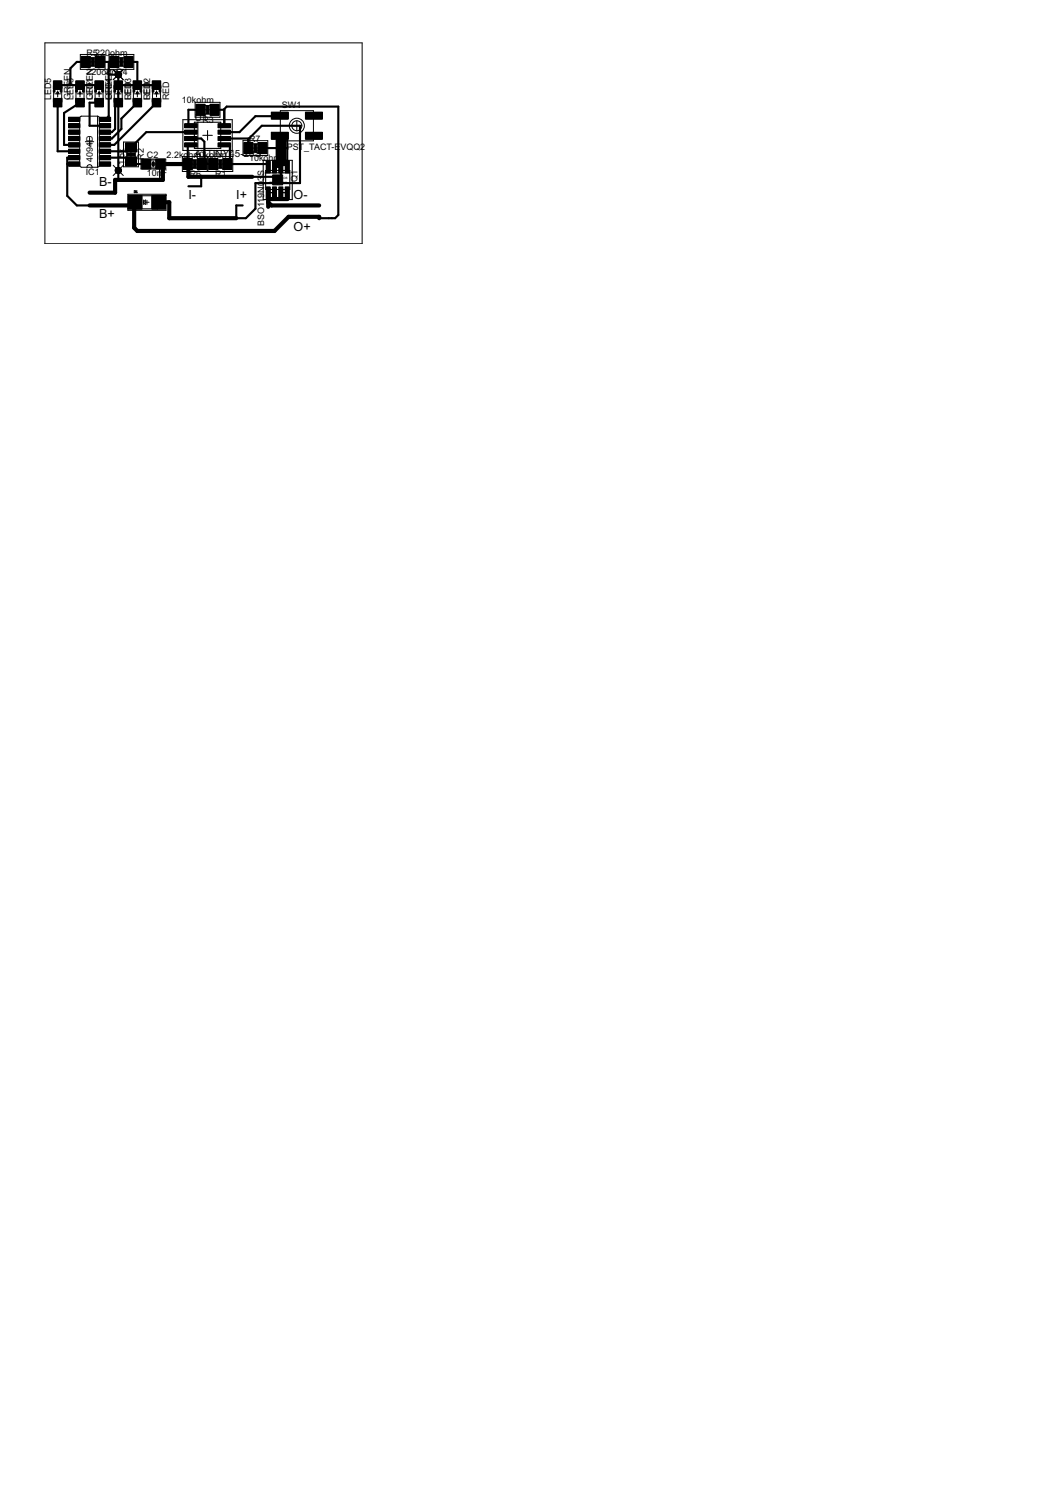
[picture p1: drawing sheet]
<svg xmlns="http://www.w3.org/2000/svg" width="210mm" height="297mm" viewBox="0 0 210 297" stroke-linecap="round" stroke-linejoin="round" font-family="sans-serif">
<defs><g id="words">
<g font-size="2.8">
<text x="19.7" y="37.1">B-</text>
<text x="37.5" y="39.6">I-</text>
<text x="47" y="39.6">I+</text>
<text x="58.4" y="39.6">O-</text>
<text x="19.7" y="43.4">B+</text>
<text x="58.4" y="46">O+</text>
</g>
<g font-size="2.2">
<text x="38.8" y="24.1">U1</text>
<text x="38.8" y="31.2">A</text>
<text x="46.7" y="31.2">5-20S</text>
</g>
<g font-size="2">
<text x="17.2" y="11.1">R522</text>
<text x="20.9" y="11.1">0</text>
<text x="21.9" y="11.1">ohm</text>
<text x="17.2" y="14.9">220oh</text>
<text x="22.2" y="14.9">mR4</text>
<text x="10.2" y="19.9" transform="rotate(-90 10.2 19.9)">LED5</text>
<text x="14" y="19.9" transform="rotate(-90 14 19.9)">GREEN</text>
<text x="14.6" y="19.9" transform="rotate(-90 14.6 19.9)">LED6</text>
<text x="18.5" y="19.9" transform="rotate(-90 18.5 19.9)">LED</text>
<text x="18.5" y="19.9" transform="rotate(-90 18.5 19.9)">GRE1EN</text>
<text x="22.3" y="19.9" transform="rotate(-90 22.3 19.9)">LED4</text>
<text x="22.3" y="19.9" transform="rotate(-90 22.3 19.9)">GREEN</text>
<text x="26.1" y="19.9" transform="rotate(-90 26.1 19.9)">LED</text>
<text x="26.1" y="19.9" transform="rotate(-90 26.1 19.9)">RED3</text>
<text x="29.9" y="19.9" transform="rotate(-90 29.9 19.9)">LED</text>
<text x="29.9" y="19.9" transform="rotate(-90 29.9 19.9)">RED2</text>
<text x="33.7" y="19.9" transform="rotate(-90 33.7 19.9)">RED</text>
<text x="36.2" y="20.6">10k</text>
<text x="39.1" y="20.6">ohm</text>
<text x="56.1" y="21.5">SW1</text>
<text x="40.3" y="24.4">R3</text>
<text x="49.5" y="28.2">R7</text>
<text x="57" y="29.8">PST_TACT-E</text>
<text x="67.7" y="29.8">VQQ2</text>
<text x="17.1" y="34.9">IC1</text>
<text x="18.5" y="32.2" transform="rotate(-90 18.5 32.2)">4094D</text>
<text x="24.8" y="32.8" transform="rotate(-90 24.8 32.8)">1.</text>
<text x="24.8" y="31.4" transform="rotate(-90 24.8 31.4)">5k</text>
<text x="28.6" y="31.7" transform="rotate(-90 28.6 31.7)">R2</text>
<text x="29.2" y="31.5">C2</text>
<text x="29.2" y="35">10n</text>
<text x="32.2" y="35">F</text>
<text x="33.1" y="31.4">2.2k</text>
<text x="36.5" y="31.4">o</text>
<text x="37.5" y="31.4">hmT</text>
<text x="37.7" y="35.2">R6</text>
<text x="38.7" y="31.4">10</text>
<text x="40.7" y="31.4">kToIhNmY4</text>
<text x="42.8" y="35.2">R1</text>
<text x="49.5" y="32">10k</text>
<text x="52.4" y="32">ohm</text>
<text x="52.6" y="35.1" transform="rotate(-90 52.6 35.1)">S</text>
<text x="52.6" y="39.4" transform="rotate(-90 52.6 39.4)">9N0</text>
<text x="52.6" y="36.1" transform="rotate(-90 52.6 36.1)">3</text>
<text x="59.2" y="36.3" transform="rotate(-90 59.2 36.3)">Q1</text>
<text x="52.6" y="45" transform="rotate(-90 52.6 45)">BSO11</text>
</g>
<text font-size=".7" x="54.9" y="35.6">IPC SO8</text>
<text font-size=".5" x="53.5" y="36.5">JEDEC MS-012 AA</text>
</g></defs>
<g fill="#000" stroke="#000" stroke-width=".2">
<circle cx="23.5" cy="14.9" r=".61"/>
<circle cx="23.5" cy="33.9" r=".51"/>
<circle cx="23.5" cy="33.9" r=".61"/>
</g>
<path d="M23.5 14.9v19" fill="none" stroke="#000" stroke-width=".42"/>
<circle cx="23.5" cy="33.9" r=".3" fill="#fff" stroke="#000" stroke-width=".2"/>
<circle cx="23.5" cy="14.9" r=".51" fill="#000" stroke="#000" stroke-width=".2"/>
<circle cx="23.5" cy="14.9" r=".3" fill="#fff" stroke="#000" stroke-width=".2"/>
<circle cx="23.5" cy="14.9" r=".51" fill="#000" stroke="#000" stroke-width=".2"/>
<circle cx="23.5" cy="14.9" r=".3" fill="#fff" stroke="#000" stroke-width=".2"/>
<g fill="#000" stroke="#000" stroke-width=".2">
<path d="M10.7 16.2h1.5v1.5h-1.5zM10.7 19.7h1.5v1.5h-1.5zM15.2 16.2h1.5v1.5h-1.5zM15.2 19.7h1.5v1.5h-1.5zM16.3 11.3h1.6v2h-1.6zM19 16.2h1.5v1.5h-1.5zM19 19.7h1.5v1.5h-1.5zM19 11.3h1.7v2h-1.7zM21.9 11.3h1.7v2h-1.7zM22.8 16.2h1.5v1.5h-1.5zM22.8 19.7h1.5v1.5h-1.5zM24.8 11.3h1.6v2h-1.6z"/>
<path d="M26.6 16.2h1.5v1.5h-1.5zM26.6 19.7h1.5v1.5h-1.5zM30.4 16.2h1.5v1.5h-1.5zM30.4 19.7h1.5v1.5h-1.5zM13.7 32.3h2.1v.7h-2.1zM13.7 31h2.1v.7h-2.1zM13.7 29.8h2.1v.6h-2.1zM13.7 28.5h2.1v.7h-2.1zM13.7 27.2h2.1v.7h-2.1zM13.7 26h2.1v.6h-2.1zM13.7 24.7h2.1v.7h-2.1zM13.7 23.4h2.1v.7h-2.1z"/>
<path d="M19.9 32.3h2v.7h-2zM19.9 31h2v.7h-2zM19.9 29.8h2v.6h-2zM19.9 28.5h2v.7h-2zM19.9 27.2h2v.7h-2zM19.9 26h2v.6h-2zM19.9 24.7h2v.7h-2zM19.9 23.4h2v.7h-2zM25.1 28.5h2v1.6h-2zM25.1 31.3h2v1.6h-2zM25.6 39h2.6v2.5h-2.6zM28.3 31.7h1.6v1.8h-1.6z"/>
<path d="M30.3 39h2.6v2.5h-2.6zM31.1 31.7h1.6v1.8h-1.6zM36.6 31.6h1.6v2h-1.6zM36.8 26h2.3v.6h-2.3zM36.8 24.7h2.3v.6h-2.3zM36.8 27.3h2.3v.6h-2.3zM36.8 28.5h2.3v.6h-2.3zM39.1 20.8h1.6v2h-1.6zM39.3 31.6h1.7v2h-1.7zM41.6 31.6h1.6v2h-1.6zM41.9 20.8h1.6v2h-1.6zM43.5 26h2.3v.6h-2.3z"/>
<path d="M43.5 24.7h2.3v.6h-2.3zM43.5 27.3h2.3v.6h-2.3zM43.5 28.5h2.3v.6h-2.3zM44.4 31.6h1.6v2h-1.6zM48.6 28.5h1.6v2h-1.6zM51.4 28.5h1.6v2h-1.6zM53.1 32.1h.6v2.2h-.6zM53.1 37.3h.6v2.2h-.6zM54.1 22.4h3.2v1.2h-3.2zM54.1 26.4h3.2v1.2h-3.2zM54.3 32.1h.6v2.2h-.6zM54.3 37.3h.6v2.2h-.6z"/>
<path d="M55.6 32.1h.6v2.2h-.6zM55.6 37.3h.6v2.2h-.6zM56.9 32.1h.5v2.2h-.5zM56.9 37.3h.5v2.2h-.5zM60.9 22.4h3.2v1.2h-3.2zM60.9 26.4h3.2v1.2h-3.2z"/>
</g>
<g fill="none" stroke="#000" stroke-width=".42">
<path d="M11.5 16.9h8.2M17.1 12.3h-1.8l-1.3 1.3v3.3M19.9 12.3h2.9M21.6 12.3v10.8l-.7 .6M21.6 14.9h1.9M23.5 16.9h7.6M25.6 12.3h1.7v4.6M11.5 20.4l-.2 .2h-.5l.7 .6v8.9h3.3M13.4 32.6h1.4M14.8 31.4h-1.4v7.6l1.9 1.9h2.5M15.9 20.4l-3.2 2.1v6.3h2.1M19.7 20.4h-1.9v4.6h3.1"/>
<path d="M20.9 31.4h4.4l1.3 1.2h2.5M23.5 33.9v1.9h-.6M23.5 20.4l-.6 .7v4.6l-.6 .6h-1.4M27.3 20.4l-3.1 3.2v2.1l-1.9 1.9h-1.4M31.1 20.4l-8.4 8.4h-1.8M38 28.8h-.6v3.8l.1 .2M38 27.6h2l.7 .6v3.8l.6 .6M38 26.3h-8.9l-3.8 3.8h-4.4M39.9 21.8h-2.4v3.2h.5M40 35.2v1.9h-2.5M40.2 32.6h2.2M42.7 21.8h1.9"/>
<path d="M44.6 28.8h1.1v3.8M44.6 27.6h4.8v1.9M44.6 25v-3.3l.5-.5h22.2v21.6l-.6 .6h-3.2M45.2 32.6h8.2v.6M49.4 27.7l2.7-2.7h7.6v11.4h-8.9v5.1l-1.9 1.9h-1.9v-2.5h1.3M52.2 29.5h4.9M55.2 26.9h.7M55.2 23v.1h-4.4l-3.2 3.2h-3M55.9 32v3.2h-9.5M56.5 26.9h.6v6.3M57.1 32h-2.5v1.2h1.3M25.4 40.9h.7"/>
<path d="M31.6 40.2l1 1.1"/>
</g>
<path d="M37.4 32.6h-5v3.2h-9.5v2.5h-5.1M37.5 32.8v2.4h12.7M53.4 38.4v2.7M55.2 26.9v5.7h1.3v-5.7h-.6v5.7M57.1 38.4v1.2h-3.7M17.8 40.9h7.6M26.5 40.6l.4-.4-.2 .2v4.9l.6 .7h27.3l2.8-2.9h6.1v.3M31.6 40.2h2.1v3.2h13.3M53.4 40.2l.6 .7h9.5" fill="none" stroke="#000" stroke-width=".83"/>
<path d="M31.9 32.6l-.1 .7v2.5M53.4 38.4h1.2M55.7 23l-1.1 .1M55.9 26.9l-.2 .1M55.9 38.4h1.2M26.9 40.2l-.2 .7h-1.3" fill="none" stroke="#000" stroke-width=".25"/>
<circle cx="23.5" cy="33.9" r=".51" fill="#000" stroke="#000" stroke-width=".2"/>
<circle cx="23.5" cy="33.9" r=".3" fill="#fff" stroke="#000" stroke-width=".2"/>
<circle cx="23.5" cy="14.9" r=".51" fill="#000" stroke="#000" stroke-width=".2"/>
<circle cx="23.5" cy="14.9" r=".3" fill="#fff" stroke="#000" stroke-width=".2"/>
<circle cx="23.5" cy="14.9" r=".51" fill="#000" stroke="#000" stroke-width=".2"/>
<circle cx="23.5" cy="14.9" r=".3" fill="#fff" stroke="#000" stroke-width=".2"/>
<g fill="none" stroke="#000" stroke-width=".2">
<path d="M8.9 8.5h63.2v40h-63.2zM10.7 17.7v1.9M10.9 18.7h1.2M11.1 17a.4 .4 0 0 0 .4 .4 .4 .4 0 0 0 .4-.4M11.5 18.1v1.2M12.3 17.7v1.9M15.1 17.7v1.9M15.3 18.7h1.2M15.5 17a.4 .4 0 0 0 .4 .4 .4 .4 0 0 0 .4-.4M15.9 18.1v1.2M16 10.8h4.9v3h-4.9zM16.7 17.7v1.9"/>
<path d="M17.3 13.2h2.3M17.3 11.5h2.3M17.8 12.3h1.2M18.5 11.7v1.2M18.9 17.7v1.9M19.1 18.7h1.2M19.3 17a.4 .4 0 0 0 .4 .4 .4 .4 0 0 0 .4-.4M19.7 18.1v1.2M20.5 17.7v1.9M21.7 10.8h4.9v3h-4.9zM22.5 13.8l2 2.1M22.7 17.7v1.9"/>
<path d="M22.9 18.7h1.2M23 13.2h2.3M23 11.5h2.3M23.1 17a.39 .39 0 0 0 .4 .4 .39 .39 0 0 0 .4-.4M23.5 18.1v1.2M23.6 12.3h1.2M24.2 11.7v1.2M24.3 17.7v1.9M24.5 13.8l-2 2.1M26.5 17.7v1.9M26.7 18.7h1.2M26.9 17a.39 .39 0 0 0 .4 .4 .39 .39 0 0 0 .4-.4"/>
<path d="M27.3 18.1v1.2M28.1 17.7v1.9M30.3 17.7v1.9M30.5 18.7h1.2M30.7 17a.4 .4 0 0 0 .4 .4 .4 .4 0 0 0 .4-.4M31.1 18.1v1.2M31.9 17.7v1.9M17 28.2h1.6M17.3 33.3a.51 .51 0 0 1 .5-.5 .51 .51 0 0 1 .5 .5M17.8 27.3v1.7M19.4 23.1l.3 .1 .1 .3v9.4l-.1 .2-.3 .2M19.4 23.1h-3.2l-.2 .1-.1 .3v9.5l.3 .3h3.2"/>
<path d="M19.4 23.1v10.2M22.5 32.9l2 2M24.5 32.9l-2 2M24.6 28.3h2.9v4.9h-2.9zM25.2 29.6v2.3M25.4 38.7h7.6v3.1h-7.6zM25.5 30.7h1.1M26.1 30.2v1M26.7 38h.3l-.1 .3h-.2zM26.9 29.6v2.3M27.1 38.3h.2M27.1 38.1l.1-.1v.3"/>
<path d="M28 31.6h5v2h-5zM28.5 39.8v.9M28.9 39.8v.9l-.4-.5zM29.2 39.8v.9M29.5 31.8h2M29.5 33.4h2M29.9 32.6h1.2M30.5 32v1.2M36.3 31.2h4.9v2.9h-4.9zM36.4 23.8h9.8v6.1h-9.8zM37.6 33.5h2.3M37.6 31.8h2.3"/>
<path d="M38.2 32.6h1.1M38.8 32v1.2M38.8 20.4h5v2.9h-5zM40.2 22.7h2.2M40.2 21h2.2M40.3 26.9h1.9M40.7 21.8h1.2M41.3 21.3v1.1M41.3 26v1.9M41.4 31.2h4.9v2.9h-4.9zM42.7 33.5h2.3M42.7 31.8h2.3"/>
<path d="M43.2 32.6h1.2M43.8 32v1.2M48.3 28h5v2.9h-5zM49.7 28.6h2.3M49.7 30.3h2.3M50.2 29.5h1.2M50.8 28.9v1.2M54.4 35.8h1.7M55.2 34.9v1.8M55.8 22h6.6v6h-6.6zM58 25h2.1M59.1 24v2"/>
<path d="M28.8 40.2h.9"/>
<circle cx="59.1" cy="25" r="1.5"/>
<circle cx="59.1" cy="25" r=".99"/>
</g>
<path d="M27.1 38.9h4.3v2.7h-4.3zM38.7 24.3h5.2v5.2h-5.2zM39.4 24.3v5.2M52.4 31.9h5.7v7.8h-5.7zM52.9 33.9h4.8v3.8h-4.8zM52.9 34.4h4.8" fill="none" stroke="#000" stroke-width=".21"/>
<g fill="#000" stroke="#000" stroke-width=".2">
<path d="M10.6 17.9h.3v.4h-.3zM10.6 16.1h1.7v1.7h-1.7zM10.6 19.6h1.7v1.7h-1.7zM10.6 17h.5v.1h-.5zM10.6 17.1h.2v.4h-.2zM10.6 17.4h1.7v.3h-1.7zM10.6 19.6h1.7v.7h-1.7zM10.7 16.2h1.5v1.5h-1.5zM10.7 19.7h1.5v1.5h-1.5zM10.8 17.3h.4v.1h-.4zM11 17.2h.2v.2h-.2zM11.3 18.3h.3v.4h-.3z"/>
<path d="M11.7 17.3h.6v.1h-.6zM11.8 17h.5v.4h-.5zM12 17.9h.3v.4h-.3zM15 17.9h.4v.4h-.4zM15 17h.6v.1h-.6zM15.1 16.1h1.7v1.7h-1.7zM15.1 19.6h1.7v1.7h-1.7zM15.1 17.1h.2v.4h-.2zM15.1 17.4h1.7v.3h-1.7zM15.1 19.6h1.7v.7h-1.7zM15.2 16.2h1.5v1.5h-1.5zM15.2 19.7h1.5v1.5h-1.5z"/>
<path d="M15.3 17.3h.4v.1h-.4zM15.5 17.2h.1v.2h-.1zM15.7 18.3h.4v.4h-.4zM16.2 11.2h1.8v2.2h-1.8zM16.2 17.3h.6v.1h-.6zM16.3 11.3h1.6v2h-1.6zM16.3 17h.5v.4h-.5zM16.4 17.9h.4v.4h-.4zM16.7 11.4h.6v1.8h-.6zM18.2 11.5h.6v1.6h-.6zM18.9 17.9h.3v.4h-.3zM18.9 17h.5v.1h-.5z"/>
<path d="M18.9 16.1h1.7v1.7h-1.7zM18.9 19.6h1.7v1.7h-1.7zM18.9 17.1h.2v.4h-.2zM18.9 17.4h1.7v.3h-1.7zM18.9 19.6h1.7v.7h-1.7zM18.9 11.2h1.9v2.2h-1.9zM19 16.2h1.5v1.5h-1.5zM19 19.7h1.5v1.5h-1.5zM19 11.3h1.7v2h-1.7zM19.1 17.3h.4v.1h-.4zM19.3 17.2h.1v.2h-.1zM19.6 18.3h.3v.4h-.3z"/>
<path d="M19.6 11.4h.6v1.8h-.6zM20 17.3h.6v.1h-.6zM20.1 17h.5v.4h-.5zM20.2 17.9h.4v.4h-.4zM21.8 11.2h1.9v2.2h-1.9zM21.9 11.3h1.7v2h-1.7zM22.5 11.4h.6v1.8h-.6zM22.7 17.9h.3v.4h-.3zM22.7 17h.5v.1h-.5zM22.7 16.1h1.7v1.7h-1.7zM22.7 19.6h1.7v1.7h-1.7zM22.7 17.1h.2v.4h-.2z"/>
<path d="M22.7 17.4h1.7v.3h-1.7zM22.7 19.6h1.7v.7h-1.7zM22.8 16.2h1.5v1.5h-1.5zM22.8 19.7h1.5v1.5h-1.5zM22.9 17.3h.4v.1h-.4zM23.1 17.2h.1v.2h-.1zM23.4 18.3h.3v.4h-.3zM23.8 17.3h.6v.1h-.6zM23.9 11.5h.5v1.6h-.5zM23.9 17h.5v.4h-.5zM24 17.9h.4v.4h-.4zM24.7 11.2h1.8v2.2h-1.8z"/>
<path d="M24.8 11.3h1.6v2h-1.6zM25.3 11.4h.6v1.8h-.6zM26.5 16.1h1.7v1.7h-1.7zM26.5 19.6h1.7v1.7h-1.7zM26.5 17.9h.3v.4h-.3zM26.5 17h.5v.1h-.5zM26.5 17.4h1.7v.3h-1.7zM26.5 19.6h1.7v.7h-1.7zM26.5 17.1h.2v.4h-.2zM26.6 16.2h1.5v1.5h-1.5zM26.6 19.7h1.5v1.5h-1.5zM26.7 17.3h.4v.1h-.4z"/>
<path d="M26.9 17.2h.1v.2h-.1zM27.2 18.3h.3v.4h-.3zM27.6 17.3h.6v.1h-.6zM27.7 17h.5v.4h-.5zM27.9 17.9h.3v.4h-.3zM30.3 16.1h1.7v1.7h-1.7zM30.3 19.6h1.7v1.7h-1.7zM30.3 17.9h.3v.4h-.3zM30.3 17h.5v.1h-.5zM30.3 17.1h.2v.4h-.2zM30.3 17.4h1.7v.3h-1.7zM30.3 19.6h1.7v.7h-1.7z"/>
<path d="M30.4 16.2h1.5v1.5h-1.5zM30.4 19.7h1.5v1.5h-1.5zM30.5 17.3h.4v.1h-.4zM30.7 17.2h.1v.2h-.1zM31 18.3h.3v.4h-.3zM31.4 17.3h.6v.1h-.6zM31.5 17h.5v.4h-.5zM31.7 17.9h.3v.4h-.3zM13.6 32.2h2.3v.9h-2.3zM13.6 30.9h2.3v.9h-2.3zM13.6 29.7h2.3v.8h-2.3zM13.6 28.4h2.3v.9h-2.3z"/>
<path d="M13.6 27.1h2.3v.9h-2.3zM13.6 25.9h2.3v.8h-2.3zM13.6 24.6h2.3v.8h-2.3zM13.6 23.3h2.3v.9h-2.3zM13.7 32.3h2.1v.7h-2.1zM13.7 31h2.1v.7h-2.1zM13.7 29.8h2.1v.6h-2.1zM13.7 28.5h2.1v.7h-2.1zM13.7 27.2h2.1v.7h-2.1zM13.7 26h2.1v.6h-2.1zM13.7 24.7h2.1v.7h-2.1zM13.7 23.4h2.1v.7h-2.1z"/>
<path d="M14.7 28.6h1.2v.5h-1.2zM14.7 29.8h1.2v.6h-1.2zM14.7 31.1h1.2v.5h-1.2zM14.7 32.4h1.2v.5h-1.2zM14.7 27.3h1.2v.5h-1.2zM14.7 26h1.2v.5h-1.2zM14.7 24.8h1.2v.5h-1.2zM14.7 23.5h1.2v.5h-1.2zM19.7 29.8h1.2v.6h-1.2zM19.8 32.2h2.2v.9h-2.2zM19.8 30.9h2.2v.9h-2.2zM19.8 29.7h2.2v.8h-2.2z"/>
<path d="M19.8 28.4h2.2v.9h-2.2zM19.8 27.1h2.2v.9h-2.2zM19.8 25.9h2.2v.8h-2.2zM19.8 24.6h2.2v.8h-2.2zM19.8 23.3h2.2v.9h-2.2zM19.8 32.4h1.1v.5h-1.1zM19.8 31.1h1.1v.5h-1.1zM19.8 28.6h1.1v.5h-1.1zM19.8 27.3h1.1v.5h-1.1zM19.8 26h1.1v.5h-1.1zM19.8 24.8h1.1v.5h-1.1zM19.8 23.5h1.1v.5h-1.1z"/>
<path d="M19.9 32.3h2v.7h-2zM19.9 31h2v.7h-2zM19.9 29.8h2v.6h-2zM19.9 28.5h2v.7h-2zM19.9 27.2h2v.7h-2zM19.9 26h2v.6h-2zM19.9 24.7h2v.7h-2zM19.9 23.4h2v.7h-2zM25 28.4h2.2v1.8h-2.2zM25 31.2h2.2v1.8h-2.2zM25.1 28.5h2v1.6h-2zM25.1 31.3h2v1.6h-2z"/>
<path d="M25.1 29h1.9v.6h-1.9zM25.1 31.8h1.9v.6h-1.9zM25.3 30.4h1.6v.6h-1.6zM25.5 38.9h2.8v2.7h-2.8zM25.6 39h2.6v2.5h-2.6zM26.4 39.1h.7v2.2h-.7zM27.5 39h.7v2.5h-.7zM28.2 31.6h1.8v2h-1.8zM28.3 31.7h1.6v1.8h-1.6zM28.8 31.8h.8v1.7h-.8zM30.2 38.9h2.8v2.7h-2.8zM30.3 39h2.6v2.5h-2.6z"/>
<path d="M30.3 32.2h.4v.8h-.4zM31 31.6h1.8v2h-1.8zM31.1 31.7h1.6v1.8h-1.6zM31.4 39.1h.6v2.2h-.6zM31.5 31.8h.7v1.7h-.7zM36.4 31.5h1.9v2.2h-1.9zM36.6 31.6h1.6v2h-1.6zM36.7 25.9h2.5v.8h-2.5zM36.7 24.6h2.5v.8h-2.5zM36.7 27.2h2.5v.8h-2.5zM36.7 28.4h2.5v.8h-2.5zM36.8 26h2.3v.6h-2.3z"/>
<path d="M36.8 24.7h2.3v.6h-2.3zM36.8 27.3h2.3v.6h-2.3zM36.8 28.5h2.3v.6h-2.3zM37 31.7h.6v1.8h-.6zM37.1 24.8h1.6v.5h-1.6zM37.1 26h1.6v.5h-1.6zM37.1 27.3h1.6v.5h-1.6zM37.1 28.6h1.6v.5h-1.6zM38.5 31.8h.6v1.6h-.6zM39 20.7h1.8v2.2h-1.8zM39.1 20.8h1.6v2h-1.6zM39.2 31.5h1.9v2.2h-1.9z"/>
<path d="M39.3 31.6h1.7v2h-1.7zM39.6 20.9h.6v1.9h-.6zM39.9 31.7h.6v1.8h-.6zM41 21h.6v1.6h-.6zM41.5 31.5h1.8v2.2h-1.8zM41.6 31.6h1.6v2h-1.6zM41.8 20.7h1.8v2.2h-1.8zM41.9 20.8h1.6v2h-1.6zM42.1 31.7h.6v1.8h-.6zM42.4 20.9h.6v1.9h-.6zM43.4 25.9h2.5v.8h-2.5zM43.4 24.6h2.5v.8h-2.5z"/>
<path d="M43.4 27.2h2.5v.8h-2.5zM43.4 28.4h2.5v.8h-2.5zM43.5 26h2.3v.6h-2.3zM43.5 24.7h2.3v.6h-2.3zM43.5 27.3h2.3v.6h-2.3zM43.5 28.5h2.3v.6h-2.3zM43.5 31.8h.6v1.6h-.6zM43.9 28.6h1.5v.5h-1.5zM43.9 27.3h1.5v.5h-1.5zM43.9 26h1.5v.5h-1.5zM43.9 24.8h1.5v.5h-1.5zM44.3 31.5h1.8v2.2h-1.8z"/>
<path d="M44.4 31.6h1.6v2h-1.6zM44.9 31.7h.6v1.8h-.6zM48.5 28.4h1.8v2.2h-1.8zM48.6 28.5h1.6v2h-1.6zM49.1 28.6h.6v1.8h-.6zM50.5 28.7h.6v1.6h-.6zM51.3 28.4h1.8v2.2h-1.8zM51.4 28.5h1.6v2h-1.6zM51.9 28.6h.6v1.8h-.6zM53 32h.8v2.4h-.8zM53 37.2h.8v2.4h-.8zM53.1 32.1h.6v2.2h-.6z"/>
<path d="M53.1 37.3h.6v2.2h-.6zM53.1 32.7h.5v1.1h-.5zM53.1 37.8h.5v1.1h-.5zM54 22.3h3.4v1.4h-3.4zM54 26.3h3.4v1.4h-3.4zM54.1 22.4h3.2v1.2h-3.2zM54.1 26.4h3.2v1.2h-3.2zM54.2 32h.8v2.4h-.8zM54.2 37.2h.8v2.4h-.8zM54.3 34.8h1.9v2h-1.9zM54.3 32.1h.6v2.2h-.6zM54.3 37.3h.6v2.2h-.6z"/>
<path d="M54.4 32.7h.5v1.1h-.5zM54.4 37.8h.5v1.1h-.5zM55.5 32h.8v2.4h-.8zM55.5 37.2h.8v2.4h-.8zM55.6 32.1h.6v2.2h-.6zM55.6 37.3h.6v2.2h-.6zM55.6 32.7h.5v1.1h-.5zM55.6 37.8h.5v1.1h-.5zM56.7 32h.9v2.4h-.9zM56.7 37.2h.9v2.4h-.9zM56.9 32.1h.5v2.2h-.5zM56.9 37.3h.5v2.2h-.5z"/>
<path d="M56.9 32.7h.5v1.1h-.5zM56.9 37.8h.5v1.1h-.5zM60.8 22.3h3.4v1.4h-3.4zM60.8 26.3h3.4v1.4h-3.4zM60.9 22.4h3.2v1.2h-3.2zM60.9 26.4h3.2v1.2h-3.2z"/>
</g>
<g fill="#000" stroke="#000" stroke-width=".2">
<path d="M10.8 17.1h.2v.3h-.2v-.1l.2-.1-.2 .1z" fill-rule="evenodd"/>
<path d="M15.3 17.1h.2v.3h-.2l-.1-.1h.2h-.2z" fill-rule="evenodd"/>
<path d="M19.1 17.1h.2v.3h-.2l-.1-.1h.2h-.2z" fill-rule="evenodd"/>
<path d="M22.9 17.1h.2v.3h-.2l-.1-.1h.2h-.2z" fill-rule="evenodd"/>
<path d="M26.7 17.1h.2v.3h-.2l-.1-.1h.2h-.2z" fill-rule="evenodd"/>
<path d="M30.5 17.1h.2v.3h-.2l-.1-.1h.2h-.2z" fill-rule="evenodd"/>
<circle cx="23.5" cy="14.9" r=".61"/>
<circle cx="23.5" cy="33.9" r=".61"/>
</g>
<use href="#words"/>
</svg>
